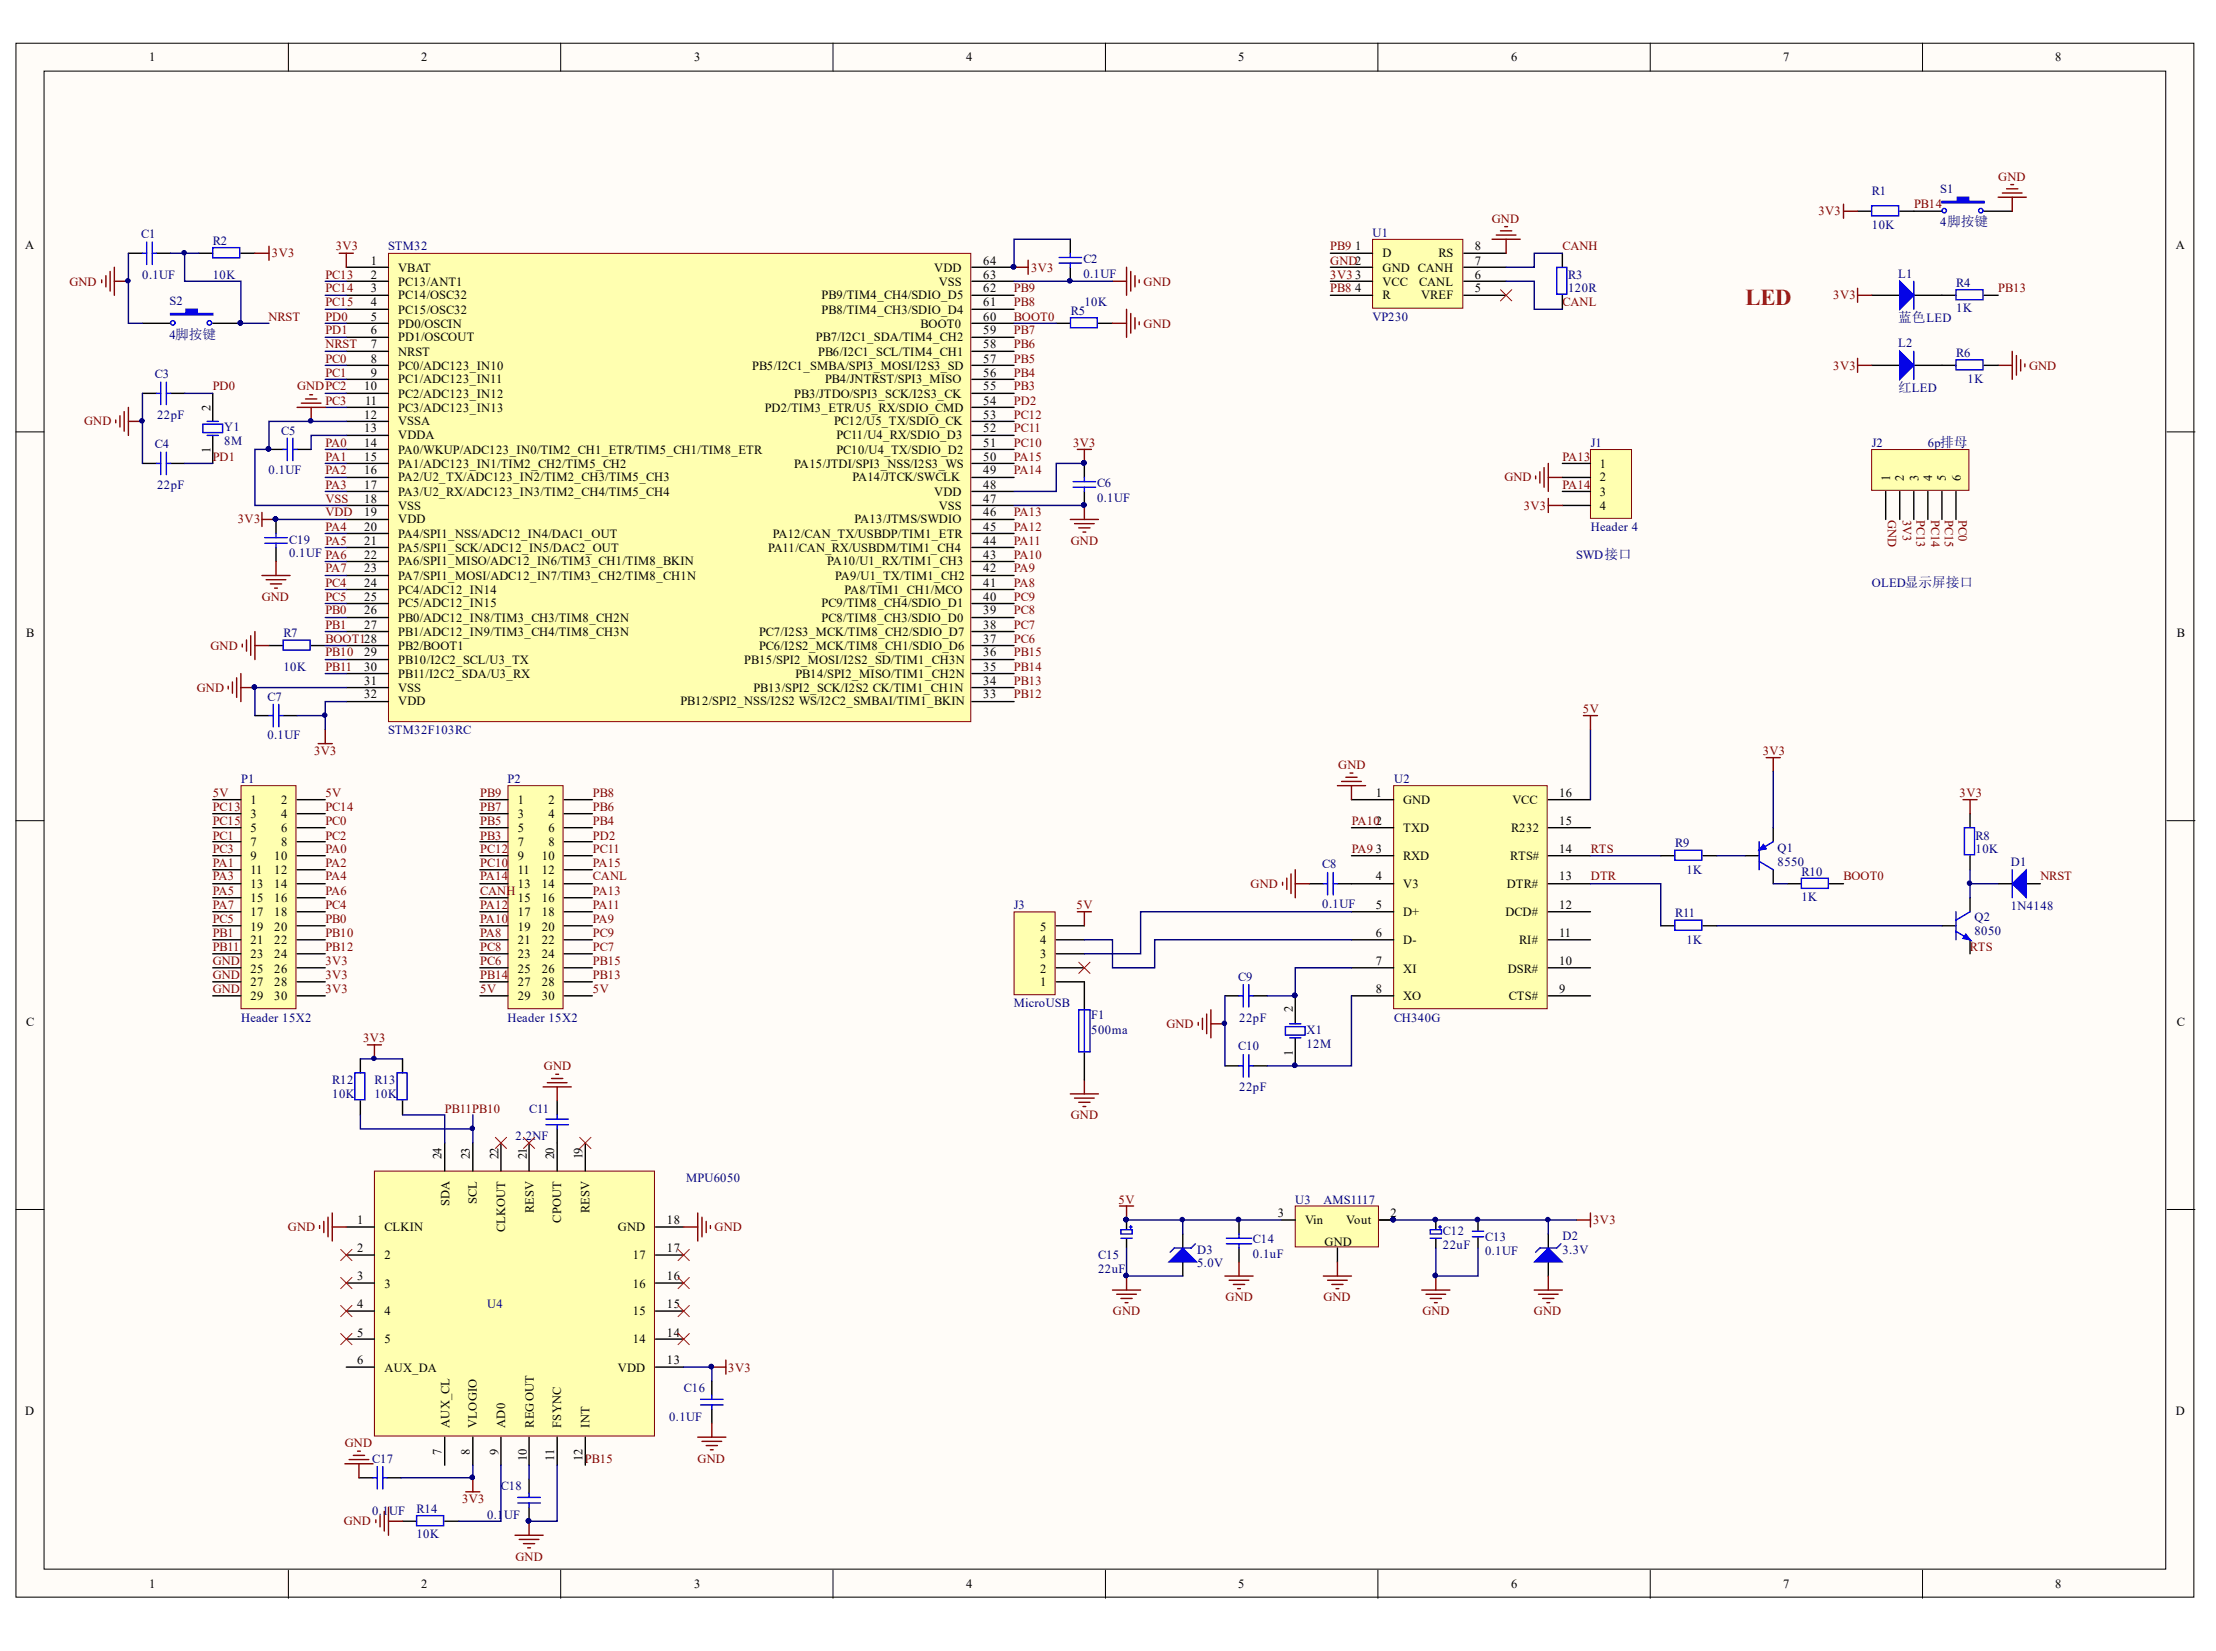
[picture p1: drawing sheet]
<svg xmlns="http://www.w3.org/2000/svg" width="274mm" height="204mm" viewBox="0 0 274 204" stroke-linecap="round" stroke-linejoin="round" font-family="sans-serif">
<defs><g id="words">
<text font-size="2.8" fill="#f00" x="215.7" y="37.7">LED</text>
<g font-size="1.7" fill="#000080">
<text x="234.5" y="39.8">蓝色LED</text>
<text x="234.5" y="48.5">红LED</text>
</g>
<g font-size="1.5">
<text x="18.4" y="7.6">1</text>
<text x="52" y="7.6">2</text>
<text x="85.8" y="7.6">3</text>
<text x="119.4" y="7.6">4</text>
<text x="153" y="7.6">5</text>
<text x="186.7" y="7.6">6</text>
<text x="220.3" y="7.6">7</text>
<text x="253.9" y="7.6">8</text>
<text x="3.1" y="30.8">A</text>
<text x="45.8" y="32.7">1</text>
<text x="45.8" y="34.4">2</text>
<text x="49.2" y="33.6">VBAT</text>
<text x="49.2" y="35.3">PC13/ANT1</text>
<text x="115.4" y="33.6">VDD</text>
<text x="116" y="35.3">VSS</text>
<text x="121.5" y="34.4">63</text>
<text x="121.5" y="32.7">64</text>
<text x="167.4" y="30.9">1</text>
<text x="167.4" y="34.4">3</text>
<text x="170.8" y="31.8">D</text>
<text x="170.8" y="33.6">GND CANH</text>
<text x="170.8" y="35.3">VCC</text>
<text x="175.3" y="35.3">CANL</text>
<text x="177.7" y="31.8">RS</text>
<text x="182.2" y="34.4">6</text>
<text x="182.2" y="32.7">7</text>
<text x="182.2" y="30.9">8</text>
<text x="268.8" y="30.8">A</text>
<text x="45.8" y="36.1">3</text>
<text x="45.8" y="37.8">4</text>
<text x="45.8" y="39.6">5</text>
<text x="45.8" y="41.3">6</text>
<text x="49.2" y="37">PC14/OSC32</text>
<text x="49.2" y="38.8">PC15/OSC32</text>
<text x="49.2" y="40.5">PD0/OSCIN</text>
<text x="101.5" y="38.8">PB8/TIM4_CH3/SDIO_D4</text>
<text x="101.5" y="37">PB9/TIM4_CH4/SDIO_D5</text>
<text x="113.7" y="40.5">BOOT0</text>
<text x="121.5" y="41.3">59</text>
<text x="121.5" y="39.6">60</text>
<text x="121.5" y="37.8">61</text>
<text x="121.5" y="36.1">62</text>
<text x="167.4" y="36.1">4</text>
<text x="170.8" y="37">R</text>
<text x="175.6" y="37">VREF</text>
<text x="182.2" y="36.1">5</text>
<text x="45.8" y="43">7</text>
<text x="45.8" y="44.8">8</text>
<text x="45.8" y="46.5">9</text>
<text x="49.2" y="42.1">PD1/OSCOUT</text>
<text x="49.2" y="44">NRST</text>
<text x="49.2" y="45.7">PC0/ADC123_IN10</text>
<text x="49.2" y="47.3">PC1/ADC123_IN11</text>
<text x="92.9" y="45.7">PB5/I2C1_SMBA/SPI3_MOSI/I2S3_SD</text>
<text x="100.8" y="42.1">PB7/I2C1_SDA/TIM4_CH2</text>
<text x="101.1" y="44">PB6/I2C1_SCL/TIM4_CH1</text>
<text x="101.9" y="47.3">PB4/JNTRST/SPI3_MISO</text>
<text x="121.5" y="46.5">56</text>
<text x="121.5" y="44.8">57</text>
<text x="121.5" y="43">58</text>
<text x="26" y="50.7" transform="rotate(-90 26 50.7)">2</text>
<text x="45" y="48.2">10</text>
<text x="45" y="51.7">12</text>
<text x="45" y="53.4">13</text>
<text x="45.1" y="50">11</text>
<text x="49.2" y="49.2">PC2/ADC123_IN12</text>
<text x="49.2" y="50.9">PC3/ADC123_IN13</text>
<text x="49.2" y="52.5">VSSA</text>
<text x="94.5" y="50.9">PD2/TIM3_ETR/U5_RX/SDIO_CMD</text>
<text x="98.1" y="49.2">PB3/JTDO/SPI3_SCK/I2S3_CK</text>
<text x="103" y="52.5">PC12/U5_TX/SDIO_CK</text>
<text x="121.5" y="53.4">52</text>
<text x="121.5" y="51.7">53</text>
<text x="121.5" y="48.2">55</text>
<text x="121.5" y="50">54</text>
<text x="26" y="55.9" transform="rotate(-90 26 55.9)">1</text>
<text x="45" y="55.2">14</text>
<text x="45" y="56.9">15</text>
<text x="45" y="58.6">16</text>
<text x="49.2" y="54.2">VDDA</text>
<text x="49.2" y="56.1">PA0/WKUP/ADC123_IN0/TIM2_CH1_ETR/TIM5_CH1/TIM8_ETR</text>
<text x="49.2" y="57.7">PA1/ADC123_IN1/TIM2_CH2/TIM5_CH2</text>
<text x="49.2" y="59.4">PA2/U2_TX/ADC123_IN2/TIM2_CH3/TIM5_CH3</text>
<text x="98.1" y="57.7">PA15/JTDI/SPI3_NSS/I2S3_WS</text>
<text x="103.3" y="56.1">PC10/U4_TX/SDIO_D2</text>
<text x="103.3" y="54.2">PC11/U4_RX/SDIO_D3</text>
<text x="105.3" y="59.4">PA14/JTCK/SWCLK</text>
<text x="121.5" y="58.6">49</text>
<text x="121.5" y="56.9">50</text>
<text x="121.5" y="55.2">51</text>
<text x="197.7" y="57.7">1</text>
<text x="197.7" y="59.4">2</text>
<text x="233.5" y="59.4" transform="rotate(-90 233.5 59.4)">1</text>
<text x="235.2" y="59.4" transform="rotate(-90 235.2 59.4)">2</text>
<text x="237" y="59.4" transform="rotate(-90 237 59.4)">3</text>
<text x="238.7" y="59.4" transform="rotate(-90 238.7 59.4)">4</text>
<text x="240.4" y="59.4" transform="rotate(-90 240.4 59.4)">5</text>
<text x="242.2" y="59.4" transform="rotate(-90 242.2 59.4)">6</text>
<text x="45" y="60.4">17</text>
<text x="45" y="62.1">18</text>
<text x="45" y="63.8">19</text>
<text x="45" y="65.6">20</text>
<text x="49.2" y="61.3">PA3/U2_RX/ADC123_IN3/TIM2_CH4/TIM5_CH4</text>
<text x="49.2" y="62.9">VSS</text>
<text x="49.2" y="64.6">VDD</text>
<text x="105.6" y="64.6">PA13/JTMS/SWDIO</text>
<text x="115.4" y="61.3">VDD</text>
<text x="116" y="62.9">VSS</text>
<text x="121.5" y="65.6">45</text>
<text x="121.5" y="63.8">46</text>
<text x="121.5" y="62.1">47</text>
<text x="121.5" y="60.4">48</text>
<text x="197.7" y="61.3">3</text>
<text x="197.7" y="62.9">4</text>
<text x="45" y="67.3">21</text>
<text x="45" y="69">22</text>
<text x="45" y="70.7">23</text>
<text x="49.2" y="66.5">PA4/SPI1_NSS/ADC12_IN4/DAC1_OUT</text>
<text x="49.2" y="68.1">PA5/SPI1_SCK/ADC12_IN5/DAC2_OUT</text>
<text x="49.2" y="69.8">PA6/SPI1_MISO/ADC12_IN6/TIM3_CH1/TIM8_BKIN</text>
<text x="49.2" y="71.7">PA7/SPI1_MOSI/ADC12_IN7/TIM3_CH2/TIM8_CH1N</text>
<text x="94.9" y="68.1">PA11/CAN_RX/USBDM/TIM1_CH4</text>
<text x="95.5" y="66.5">PA12/CAN_TX/USBDP/TIM1_ETR</text>
<text x="102.2" y="69.8">PA10/U1_RX/TIM1_CH3</text>
<text x="103.2" y="71.7">PA9/U1_TX/TIM1_CH2</text>
<text x="121.5" y="70.7">42</text>
<text x="121.5" y="69">43</text>
<text x="121.5" y="67.3">44</text>
<text x="45" y="72.5">24</text>
<text x="45" y="74.2">25</text>
<text x="45" y="75.9">26</text>
<text x="45" y="77.7">27</text>
<text x="49.2" y="73.3">PC4/ADC12_IN14</text>
<text x="49.2" y="75">PC5/ADC12_IN15</text>
<text x="49.2" y="76.9">PB0/ADC12_IN8/TIM3_CH3/TIM8_CH2N</text>
<text x="101.5" y="76.9">PC8/TIM8_CH3/SDIO_D0</text>
<text x="101.5" y="75">PC9/TIM8_CH4/SDIO_D1</text>
<text x="104.3" y="73.3">PA8/TIM1_CH1/MCO</text>
<text x="121.5" y="77.7">38</text>
<text x="121.5" y="75.9">39</text>
<text x="121.5" y="74.2">40</text>
<text x="121.5" y="72.5">41</text>
<text x="3.2" y="78.7">B</text>
<text x="45" y="81.1">29</text>
<text x="45" y="82.9">30</text>
<text x="49.2" y="78.5">PB1/ADC12_IN9/TIM3_CH4/TIM8_CH3N</text>
<text x="49.2" y="80.2">PB2/BOOT1</text>
<text x="49.2" y="82">PB10/I2C2_SCL/U3_TX</text>
<text x="49.2" y="83.7">PB11/I2C2_SDA/U3_RX</text>
<text x="91.9" y="82">PB15/SPI2_MOSI/I2S2_SD/TIM1_CH3N</text>
<text x="93.8" y="80.2">PC6/I2S2_MCK/TIM8_CH1/SDIO_D6</text>
<text x="93.8" y="78.5">PC7/I2S3_MCK/TIM8_CH2/SDIO_D7</text>
<text x="98.3" y="83.7">PB14/SPI2_MISO/TIM1_CH2N</text>
<text x="121.5" y="82.9">35</text>
<text x="121.5" y="81.1">36</text>
<text x="121.5" y="79.4">37</text>
<text x="268.9" y="78.7">B</text>
<text x="45" y="84.6">31</text>
<text x="45" y="86.3">32</text>
<text x="49.2" y="85.4">VSS</text>
<text x="49.2" y="87.1">VDD</text>
<text x="84.1" y="87.1">PB12/SPI2_NSS/I2S2 WS/I2C2_SMBAI/TIM1_BKIN</text>
<text x="93.1" y="85.4">PB13/SPI2_SCK/I2S2 CK/TIM1_CH1N</text>
<text x="121.5" y="86.3">33</text>
<text x="121.5" y="84.6">34</text>
<text x="30.9" y="99.3">1</text>
<text x="30.9" y="101">3</text>
<text x="34.7" y="99.3">2</text>
<text x="34.7" y="101">4</text>
<text x="64" y="99.3">1</text>
<text x="64" y="101">3</text>
<text x="67.8" y="99.3">2</text>
<text x="67.8" y="101">4</text>
<text x="170" y="98.5">1</text>
<text x="173.3" y="99.3">GND</text>
<text x="186.8" y="99.3">VCC</text>
<text x="192.6" y="101.9">15</text>
<text x="192.6" y="98.5">16</text>
<text x="30.9" y="102.7">5</text>
<text x="30.9" y="104.5">7</text>
<text x="30.9" y="106.2">9</text>
<text x="30.9" y="107.9">11</text>
<text x="33.9" y="106.2">10</text>
<text x="33.9" y="107.9">12</text>
<text x="34.7" y="102.7">6</text>
<text x="34.7" y="104.5">8</text>
<text x="64" y="102.7">5</text>
<text x="64" y="104.5">7</text>
<text x="64" y="106.2">9</text>
<text x="64" y="107.9">11</text>
<text x="66.9" y="106.2">10</text>
<text x="66.9" y="107.9">12</text>
<text x="67.8" y="102.7">6</text>
<text x="67.8" y="104.5">8</text>
<text x="170" y="105.4">3</text>
<text x="173.3" y="102.7">TXD</text>
<text x="173.3" y="106.2">RXD</text>
<text x="186.6" y="106.2">RTS#</text>
<text x="186.7" y="102.7">R232</text>
<text x="192.6" y="105.4">14</text>
<text x="30.9" y="109.7">13</text>
<text x="30.9" y="111.4">15</text>
<text x="30.9" y="113.1">17</text>
<text x="33.9" y="109.7">14</text>
<text x="33.9" y="111.4">16</text>
<text x="33.9" y="113.1">18</text>
<text x="64" y="109.7">13</text>
<text x="64" y="111.4">15</text>
<text x="64" y="113.1">17</text>
<text x="66.9" y="109.7">14</text>
<text x="66.9" y="111.4">16</text>
<text x="66.9" y="113.1">18</text>
<text x="170" y="108.7">4</text>
<text x="170" y="112.3">5</text>
<text x="173.3" y="109.7">V3</text>
<text x="173.3" y="113.1">D+</text>
<text x="186" y="113.1">DCD#</text>
<text x="186.1" y="109.7">DTR#</text>
<text x="192.6" y="112.3">12</text>
<text x="192.6" y="108.7">13</text>
<text x="30.9" y="114.9">19</text>
<text x="30.9" y="116.6">21</text>
<text x="30.9" y="118.3">23</text>
<text x="33.9" y="114.9">20</text>
<text x="33.9" y="116.6">22</text>
<text x="33.9" y="118.3">24</text>
<text x="64" y="114.9">19</text>
<text x="64" y="116.6">21</text>
<text x="64" y="118.3">23</text>
<text x="66.9" y="114.9">20</text>
<text x="66.9" y="116.6">22</text>
<text x="66.9" y="118.3">24</text>
<text x="128.5" y="118.3">3</text>
<text x="128.5" y="116.6">4</text>
<text x="128.5" y="114.9">5</text>
<text x="170" y="115.8">6</text>
<text x="170" y="119.1">7</text>
<text x="173.3" y="116.6">D-</text>
<text x="187.7" y="116.6">RI#</text>
<text x="192.6" y="119.1">10</text>
<text x="192.6" y="115.8">11</text>
<text x="30.9" y="120.1">25</text>
<text x="30.9" y="121.8">27</text>
<text x="30.9" y="123.5">29</text>
<text x="33.9" y="120.1">26</text>
<text x="33.9" y="121.8">28</text>
<text x="33.9" y="123.5">30</text>
<text x="64" y="120.1">25</text>
<text x="64" y="121.8">27</text>
<text x="64" y="123.5">29</text>
<text x="66.9" y="120.1">26</text>
<text x="66.9" y="121.8">28</text>
<text x="66.9" y="123.5">30</text>
<text x="128.5" y="121.8">1</text>
<text x="128.5" y="120.1">2</text>
<text x="159.7" y="125" transform="rotate(-90 159.7 125)">2</text>
<text x="170" y="122.7">8</text>
<text x="173.3" y="120.1">XI</text>
<text x="173.3" y="123.5">XO</text>
<text x="186.3" y="120.1">DSR#</text>
<text x="186.4" y="123.5">CTS#</text>
<text x="192.6" y="122.7">9</text>
<text x="3.2" y="126.7">C</text>
<text x="159.7" y="130.4" transform="rotate(-90 159.7 130.4)">1</text>
<text x="268.9" y="126.7">C</text>
<text x="54.5" y="143.2" transform="rotate(-90 54.5 143.2)">24</text>
<text x="58.1" y="143.2" transform="rotate(-90 58.1 143.2)">23</text>
<text x="61.6" y="143.2" transform="rotate(-90 61.6 143.2)">22</text>
<text x="65.1" y="143.2" transform="rotate(-90 65.1 143.2)">21</text>
<text x="68.5" y="143.2" transform="rotate(-90 68.5 143.2)">20</text>
<text x="72" y="143.2" transform="rotate(-90 72 143.2)">19</text>
<text x="55.5" y="148.9" transform="rotate(-90 55.5 148.9)">SDA</text>
<text x="58.9" y="148.6" transform="rotate(-90 58.9 148.6)">SCL</text>
<text x="65.9" y="149.8" transform="rotate(-90 65.9 149.8)">RESV</text>
<text x="72.8" y="149.8" transform="rotate(-90 72.8 149.8)">RESV</text>
<text x="44.1" y="151.2">1</text>
<text x="44.1" y="154.7">2</text>
<text x="47.5" y="152">CLKIN</text>
<text x="47.5" y="155.5">2</text>
<text x="62.4" y="152.2" transform="rotate(-90 62.4 152.2)">CLKOUT</text>
<text x="69.3" y="151" transform="rotate(-90 69.3 151)">CPOUT</text>
<text x="76.3" y="152">GND</text>
<text x="78.2" y="155.5">17</text>
<text x="82.4" y="154.7">17</text>
<text x="82.4" y="151.2">18</text>
<text x="157.9" y="150.3">3</text>
<text x="161.2" y="151.2">Vin</text>
<text x="163.6" y="153.8">GND</text>
<text x="166.3" y="151.2">Vout</text>
<text x="171.8" y="150.3">2</text>
<text x="44.1" y="158.1">3</text>
<text x="44.1" y="161.6">4</text>
<text x="47.5" y="159">3</text>
<text x="78.2" y="159">16</text>
<text x="82.4" y="161.6">15</text>
<text x="82.4" y="158.1">16</text>
<text x="44.1" y="165.1">5</text>
<text x="47.5" y="162.4">4</text>
<text x="47.5" y="165.9">5</text>
<text x="78.2" y="165.9">14</text>
<text x="78.2" y="162.4">15</text>
<text x="82.4" y="165.1">14</text>
<text x="44.1" y="168.5">6</text>
<text x="47.5" y="169.4">AUX_DA</text>
<text x="76.3" y="169.4">VDD</text>
<text x="82.4" y="168.5">13</text>
<text x="3.1" y="174.8">D</text>
<text x="54.5" y="179.7" transform="rotate(-90 54.5 179.7)">7</text>
<text x="55.5" y="176.3" transform="rotate(-90 55.5 176.3)">AUX_CL</text>
<text x="58.1" y="179.7" transform="rotate(-90 58.1 179.7)">8</text>
<text x="58.9" y="176.3" transform="rotate(-90 58.9 176.3)">VLOGIO</text>
<text x="61.6" y="179.7" transform="rotate(-90 61.6 179.7)">9</text>
<text x="62.4" y="176.3" transform="rotate(-90 62.4 176.3)">AD0</text>
<text x="65.9" y="176.3" transform="rotate(-90 65.9 176.3)">REGOUT</text>
<text x="69.3" y="176.3" transform="rotate(-90 69.3 176.3)">FSYNC</text>
<text x="72.8" y="176.3" transform="rotate(-90 72.8 176.3)">INT</text>
<text x="268.8" y="174.8">D</text>
<text x="65.1" y="180.4" transform="rotate(-90 65.1 180.4)">10</text>
<text x="68.5" y="180.4" transform="rotate(-90 68.5 180.4)">11</text>
<text x="72" y="180.4" transform="rotate(-90 72 180.4)">12</text>
<text x="18.4" y="196.1">1</text>
<text x="52" y="196.1">2</text>
<text x="85.8" y="196.1">3</text>
<text x="119.4" y="196.1">4</text>
<text x="153" y="196.1">5</text>
<text x="186.7" y="196.1">6</text>
<text x="220.3" y="196.1">7</text>
<text x="253.9" y="196.1">8</text>
</g>
<g font-size="1.5" fill="#000080">
<text x="239.7" y="23.9">S1</text>
<text x="17.4" y="29.4">C1</text>
<text x="169.5" y="29.2">U1</text>
<text x="231.3" y="28.2">10K</text>
<text x="231.3" y="24">R1</text>
<text x="239.7" y="28">4脚按键</text>
<text x="17.6" y="34.4">0.1UF</text>
<text x="26.3" y="34.4">10K</text>
<text x="26.3" y="30.2">R2</text>
<text x="47.9" y="30.9">STM32</text>
<text x="133.8" y="34.3">0.1UF</text>
<text x="133.8" y="32.5">C2</text>
<text x="193.7" y="34.4">R3</text>
<text x="234.5" y="34.3">L1</text>
<text x="241.7" y="35.4">R4</text>
<text x="20.9" y="37.7">S2</text>
<text x="20.9" y="41.9">4脚按键</text>
<text x="132.3" y="38.9">R5</text>
<text x="134" y="37.8">10K</text>
<text x="169.5" y="39.6">VP230</text>
<text x="193.7" y="36.1">120R</text>
<text x="241.7" y="38.5">1K</text>
<text x="19.1" y="46.6">C3</text>
<text x="234.5" y="42.9">L2</text>
<text x="241.7" y="44.1">R6</text>
<text x="243.1" y="47.3">1K</text>
<text x="19.4" y="51.7">22pF</text>
<text x="27.7" y="53.2">Y1</text>
<text x="34.7" y="53.7">C5</text>
<text x="19.1" y="55.4">C4</text>
<text x="27.7" y="54.9">8M</text>
<text x="33.2" y="58.6">0.1UF</text>
<text x="196.5" y="55.2">J1</text>
<text x="231.3" y="55.2">J2</text>
<text x="238.1" y="55.2">6p排母</text>
<text x="19.4" y="60.4">22pF</text>
<text x="135.5" y="62">0.1UF</text>
<text x="135.5" y="60.1">C6</text>
<text x="196.5" y="65.6">Header 4</text>
<text x="35.7" y="68.8">0.1UF PA6</text>
<text x="35.7" y="67.2">C19</text>
<text x="194.7" y="69">SWD接口</text>
<text x="231.3" y="72.5">OLED显示屏接口</text>
<text x="35" y="82.9">10K</text>
<text x="35" y="78.7">R7</text>
<text x="33" y="86.5">C7</text>
<text x="33" y="91.3">0.1UF</text>
<text x="47.9" y="90.6">STM32F103RC</text>
<text x="29.8" y="96.7">P1</text>
<text x="62.7" y="96.7">P2</text>
<text x="172.2" y="96.7">U2</text>
<text x="163.4" y="107.2">C8</text>
<text x="206.9" y="104.7">R9</text>
<text x="208.3" y="107.9">1K</text>
<text x="219.6" y="105.2">Q1</text>
<text x="219.6" y="106.9">8550</text>
<text x="244" y="105.4">10K</text>
<text x="244" y="103.7">R8</text>
<text x="248.4" y="106.9">D1</text>
<text x="125.3" y="112.3">J3</text>
<text x="163.4" y="112.1">0.1UF</text>
<text x="206.9" y="113.2">R11</text>
<text x="222.5" y="111.3">1K</text>
<text x="222.5" y="108.2">R10</text>
<text x="243.9" y="113.8">Q2</text>
<text x="248.4" y="112.4">1N4148</text>
<text x="208.3" y="116.6">1K</text>
<text x="243.9" y="115.5">8050</text>
<text x="125.3" y="124.3">MicroUSB</text>
<text x="134.8" y="125.9">F1</text>
<text x="153" y="121.1">C9</text>
<text x="29.8" y="126.2">Header 15X2</text>
<text x="62.7" y="126.2">Header 15X2</text>
<text x="134.8" y="127.7">500ma</text>
<text x="153" y="129.7">C10</text>
<text x="153.1" y="126.2">22pF</text>
<text x="161.4" y="127.7">X1</text>
<text x="161.4" y="129.4">12M</text>
<text x="172.2" y="126.2">CH340G</text>
<text x="41" y="135.6">10K</text>
<text x="41" y="133.9">R12</text>
<text x="46.3" y="135.6">10K</text>
<text x="46.3" y="133.9">R13</text>
<text x="65.4" y="137.4">C11</text>
<text x="153.1" y="134.7">22pF</text>
<text x="63.7" y="140.8">2.2NF</text>
<text x="84.8" y="146">MPU6050</text>
<text x="160" y="148.6">U3</text>
<text x="163.5" y="148.6">AMS1117</text>
<text x="135.7" y="155.5">C15</text>
<text x="147.9" y="154.8">D3</text>
<text x="154.8" y="153.6">C14</text>
<text x="154.8" y="155.4">0.1uF</text>
<text x="178.3" y="154.3">22uF</text>
<text x="178.3" y="152.6">C12</text>
<text x="183.5" y="155">0.1UF</text>
<text x="183.5" y="153.3">C13</text>
<text x="193" y="154.8">3.3V</text>
<text x="193" y="153.1">D2</text>
<text x="60.2" y="161.6">U4</text>
<text x="135.7" y="157.2">22uF</text>
<text x="147.9" y="156.5">5.0V</text>
<text x="84.5" y="172">C16</text>
<text x="82.7" y="175.5">0.1UF</text>
<text x="46" y="180.7">C17</text>
<text x="61.9" y="184">C18</text>
<text x="46" y="187.1">0.1</text>
<text x="48.1" y="187.1">UF</text>
<text x="51.5" y="189.9">10K</text>
<text x="51.5" y="186.9">R14</text>
<text x="60.2" y="187.6">0.1</text>
<text x="62.3" y="187.6">UF</text>
</g>
<g font-size="1.5" fill="#800000">
<text x="246.9" y="22.3">GND</text>
<text x="184.3" y="27.5">GND</text>
<text x="224.6" y="26.6">3V3</text>
<text x="236.5" y="25.7">PB14</text>
<text x="8.6" y="35.3">GND</text>
<text x="33.6" y="31.8">3V3</text>
<text x="40.2" y="34.4">PC13</text>
<text x="41.5" y="30.9">3V3</text>
<text x="127.4" y="33.6">3V3</text>
<text x="141.3" y="35.3">GND</text>
<text x="164.3" y="30.9">PB9</text>
<text x="164.3" y="32.7">GND2</text>
<text x="164.3" y="34.4">3V3</text>
<text x="193" y="30.9">CANH</text>
<text x="33.2" y="39.6">NRST</text>
<text x="40.2" y="36.1">PC14</text>
<text x="40.2" y="37.8">PC15</text>
<text x="40.2" y="39.6">PD0</text>
<text x="40.2" y="41.3">PD1</text>
<text x="125.3" y="39.6">BOOT0</text>
<text x="125.3" y="41.3">PB7</text>
<text x="125.3" y="37.8">PB8</text>
<text x="125.3" y="36.1">PB9</text>
<text x="141.3" y="40.5">GND</text>
<text x="164.3" y="36.1">PB8</text>
<text x="193" y="37.8">CANL</text>
<text x="226.5" y="37">3V3</text>
<text x="246.9" y="36.1">PB13</text>
<text x="40.2" y="43">NRST</text>
<text x="40.2" y="44.8">PC0</text>
<text x="40.2" y="46.5">PC1</text>
<text x="125.3" y="46.5">PB4</text>
<text x="125.3" y="44.8">PB5</text>
<text x="125.3" y="43">PB6</text>
<text x="226.5" y="45.7">3V3</text>
<text x="250.7" y="45.7">GND</text>
<text x="10.4" y="52.5">GND</text>
<text x="26.3" y="48.2">PD0</text>
<text x="36.7" y="48.2">GNDPC2</text>
<text x="40.2" y="50">PC3</text>
<text x="125.3" y="50">PD2</text>
<text x="125.3" y="53.4">PC11</text>
<text x="125.3" y="51.7">PC12</text>
<text x="125.3" y="48.2">PB3</text>
<text x="26.3" y="56.9">PD1</text>
<text x="40.2" y="55.2">PA0</text>
<text x="40.2" y="56.9">PA1</text>
<text x="40.2" y="58.6">PA2</text>
<text x="125.3" y="58.6">PA14</text>
<text x="125.3" y="56.9">PA15</text>
<text x="125.3" y="55.2">PC10</text>
<text x="132.6" y="55.2">3V3</text>
<text x="185.8" y="59.4">GND</text>
<text x="193" y="56.9">PA13</text>
<text x="29.4" y="64.6">3V3</text>
<text x="40.2" y="60.4">PA3</text>
<text x="40.2" y="62.1">VSS</text>
<text x="40.2" y="63.8">VDD</text>
<text x="40.2" y="65.6">PA4</text>
<text x="125.3" y="65.6">PA12</text>
<text x="125.3" y="63.8">PA13</text>
<text x="188.2" y="62.9">3V3</text>
<text x="193" y="60.4">PA14</text>
<text x="233.2" y="64.2" transform="rotate(90 233.2 64.2)">GND</text>
<text x="235.1" y="64.2" transform="rotate(90 235.1 64.2)">3V3</text>
<text x="236.7" y="64.2" transform="rotate(90 236.7 64.2)">PC13</text>
<text x="238.6" y="64.2" transform="rotate(90 238.6 64.2)">PC14</text>
<text x="240.3" y="64.2" transform="rotate(90 240.3 64.2)">PC15</text>
<text x="241.9" y="64.2" transform="rotate(90 241.9 64.2)">PC0</text>
<text x="40.2" y="67.3">PA5</text>
<text x="40.2" y="70.7">PA7</text>
<text x="125.3" y="70.7">PA9</text>
<text x="125.3" y="69">PA10</text>
<text x="125.3" y="67.3">PA11</text>
<text x="132.3" y="67.3">GND</text>
<text x="32.3" y="74.2">GND</text>
<text x="40.2" y="72.5">PC4</text>
<text x="40.2" y="74.2">PC5</text>
<text x="40.2" y="75.9">PB0</text>
<text x="40.2" y="77.7">PB1</text>
<text x="125.3" y="77.7">PC7</text>
<text x="125.3" y="75.9">PC8</text>
<text x="125.3" y="74.2">PC9</text>
<text x="125.3" y="72.5">PA8</text>
<text x="26" y="80.2">GND</text>
<text x="40.2" y="79.4">BOOT128</text>
<text x="40.2" y="81.1">PB10</text>
<text x="40.2" y="82.9">PB11</text>
<text x="125.3" y="82.9">PB14</text>
<text x="125.3" y="81.1">PB15</text>
<text x="125.3" y="79.4">PC6</text>
<text x="24.3" y="85.4">GND</text>
<text x="125.3" y="86.3">PB12</text>
<text x="125.3" y="84.6">PB13</text>
<text x="195.5" y="88.1">5V</text>
<text x="38.8" y="93.3">3V3</text>
<text x="165.3" y="95">GND</text>
<text x="217.8" y="93.3">3V3</text>
<text x="26.3" y="98.5">5V</text>
<text x="26.3" y="100.2">PC13</text>
<text x="26.3" y="101.9">PC15</text>
<text x="40.2" y="98.5">5V</text>
<text x="40.2" y="101.9">PC0</text>
<text x="40.2" y="100.2">PC14</text>
<text x="59.3" y="101.9">PB5</text>
<text x="59.3" y="100.2">PB7</text>
<text x="59.3" y="98.5">PB9</text>
<text x="73.2" y="101.9">PB4</text>
<text x="73.2" y="100.2">PB6</text>
<text x="73.2" y="98.5">PB8</text>
<text x="167" y="101.9">PA102</text>
<text x="242.1" y="98.5">3V3</text>
<text x="26.3" y="107.1">PA1</text>
<text x="26.3" y="103.7">PC1</text>
<text x="26.3" y="105.4">PC3</text>
<text x="40.2" y="105.4">PA0</text>
<text x="40.2" y="107.1">PA2</text>
<text x="40.2" y="103.7">PC2</text>
<text x="59.3" y="107.1">PC10</text>
<text x="59.3" y="105.4">PC12</text>
<text x="59.3" y="103.7">PB3</text>
<text x="73.2" y="105.4">PC11</text>
<text x="73.2" y="107.1">PA15</text>
<text x="73.2" y="103.7">PD2</text>
<text x="167" y="105.4">PA9</text>
<text x="196.5" y="105.4">RTS</text>
<text x="26.3" y="108.7">PA3</text>
<text x="26.3" y="110.6">PA5</text>
<text x="26.3" y="112.3">PA7</text>
<text x="26.3" y="113.9">PC5</text>
<text x="40.2" y="108.7">PA4</text>
<text x="40.2" y="110.6">PA6</text>
<text x="40.2" y="112.3">PC4</text>
<text x="40.2" y="113.9">PB0</text>
<text x="59.3" y="113.9">PA10</text>
<text x="59.3" y="112.3">PA12</text>
<text x="59.3" y="108.7">PA14</text>
<text x="59.3" y="110.6">CANH</text>
<text x="73.2" y="113.9">PA9</text>
<text x="73.2" y="112.3">PA11</text>
<text x="73.2" y="110.6">PA13</text>
<text x="73.2" y="108.7">CANL</text>
<text x="133" y="112.3">5V</text>
<text x="154.5" y="109.7">GND</text>
<text x="196.5" y="108.7">DTR</text>
<text x="227.7" y="108.7">BOOT0</text>
<text x="252.1" y="108.7">NRST</text>
<text x="26.3" y="119.1">GND</text>
<text x="26.3" y="115.8">PB1</text>
<text x="26.3" y="117.5">PB11</text>
<text x="40.2" y="119.1">3V3</text>
<text x="40.2" y="115.8">PB10</text>
<text x="40.2" y="117.5">PB12</text>
<text x="59.3" y="119.1">PC6</text>
<text x="59.3" y="117.5">PC8</text>
<text x="59.3" y="115.8">PA8</text>
<text x="73.2" y="117.5">PC7</text>
<text x="73.2" y="115.8">PC9</text>
<text x="73.2" y="119.1">PB15</text>
<text x="243.3" y="117.5">RTS</text>
<text x="26.3" y="121">GND</text>
<text x="26.3" y="122.7">GND</text>
<text x="40.2" y="121">3V3</text>
<text x="40.2" y="122.7">3V3</text>
<text x="59.3" y="122.7">5V</text>
<text x="59.3" y="121">PB14</text>
<text x="73.2" y="122.7">5V</text>
<text x="73.2" y="121">PB13</text>
<text x="44.8" y="128.7">3V3</text>
<text x="144.1" y="127">GND</text>
<text x="55" y="137.4">PB11PB10</text>
<text x="67.2" y="132.2">GND</text>
<text x="132.3" y="138.2">GND</text>
<text x="138.2" y="148.6">5V</text>
<text x="35.6" y="152">GND</text>
<text x="88.3" y="152">GND</text>
<text x="196.8" y="151.2">3V3</text>
<text x="151.4" y="160.7">GND</text>
<text x="163.5" y="160.7">GND</text>
<text x="137.5" y="162.4">GND</text>
<text x="175.7" y="162.4">GND</text>
<text x="189.5" y="162.4">GND</text>
<text x="90" y="169.4">3V3</text>
<text x="42.6" y="178.7">GND</text>
<text x="57.1" y="185.6">3V3</text>
<text x="72.3" y="180.7">PB15</text>
<text x="86.2" y="180.7">GND</text>
<text x="42.5" y="188.4">GND</text>
<text x="63.7" y="192.8">GND</text>
</g>
</g></defs>
<g fill="#fffcf8" stroke="#000" stroke-width=".12">
<path d="M2 5.3h269v192h-269z"/>
<path d="M5.4 8.8h262.1v185h-262.1z"/>
</g>
<g fill="none" stroke="#000" stroke-width=".12">
<path d="M35.6 5.3v3.5M69.3 5.3v3.5M102.9 5.3v3.5M136.6 5.3v3.5M170.2 5.3v3.5M203.9 5.3v3.5M237.5 5.3v3.5M2 53.3h3.4M267.7 53.3h3.5M2 101.4h3.4M267.7 101.4h3.5M2 149.4h3.4"/>
<path d="M267.7 149.4h3.5M35.6 193.9v3.5M69.3 193.9v3.5M102.9 193.9v3.5M136.6 193.9v3.5M170.2 193.9v3.5M203.9 193.9v3.5M237.5 193.9v3.5"/>
</g>
<path d="M48 31.3h71.9v57.8h-71.9z" fill="#ffffb0" stroke="#800000" stroke-width=".12"/>
<g fill="none" stroke="#000" stroke-width=".17">
<path d="M42.8 33h5.2M42.8 34.7h5.2M42.8 36.5h5.2M42.8 38.2h5.2M42.8 39.9h5.2M120.1 33h5.2M120.1 34.7h5.2M120.1 36.5h5.2M120.1 38.2h5.2M120.1 39.9h5.2M42.8 41.7h5.2M42.8 43.4h5.2"/>
<path d="M42.8 45.1h5.2M42.8 46.9h5.2M42.8 48.6h5.2M42.8 50.3h5.2M42.8 52h5.2M42.8 53.8h5.2M42.8 55.5h5.2M42.8 57.2h5.2M42.8 59h5.2M120.1 41.7h5.2M120.1 43.4h5.2M120.1 45.1h5.2"/>
<path d="M120.1 46.9h5.2M120.1 48.6h5.2M120.1 50.3h5.2M120.1 52h5.2M120.1 53.8h5.2M120.1 55.5h5.2M120.1 57.2h5.2M120.1 59h5.2M42.8 60.7h5.2M42.8 62.4h5.2M42.8 64.2h5.2M42.8 65.9h5.2"/>
<path d="M42.8 67.6h5.2M42.8 69.3h5.2M42.8 71.1h5.2M42.8 72.8h5.2M42.8 74.5h5.2M42.8 76.3h5.2M42.8 78h5.2M42.8 79.7h5.2M120.1 60.7h5.2M120.1 62.4h5.2M120.1 64.2h5.2M120.1 65.9h5.2"/>
<path d="M120.1 67.6h5.2M120.1 69.3h5.2M120.1 71.1h5.2M120.1 72.8h5.2M120.1 74.5h5.2M120.1 76.3h5.2M120.1 78h5.2M120.1 79.7h5.2M42.8 81.5h5.2M42.8 83.2h5.2M42.8 84.9h5.2M42.8 86.7h5.2"/>
<path d="M120.1 81.5h5.2M120.1 83.2h5.2M120.1 84.9h5.2M120.1 86.7h5.2M177.4 150.7v1.1M177.4 153v1.1M182.6 150.7v1.3M182.6 152.8v1.3"/>
</g>
<g fill="#000080" stroke="#000080" stroke-width=".12">
<circle cx="125.2" cy="32.9" r=".27"/>
<circle cx="177.3" cy="150.6" r=".28"/>
<circle cx="182.5" cy="150.6" r=".28"/>
<circle cx="177.3" cy="157.5" r=".28"/>
</g>
<path d="M176.7 151.9h1.4v.5h-1.4zM176.7 152.9h1.4M177.7 151.5h.4M177.9 151.4v.3M181.9 152.8h1.4M181.9 152.1h1.4" fill="none" stroke="#00f" stroke-width=".17"/>
<path d="M175.6 159.3h3.5M176.2 159.8h2.4M177.4 157.6v1.7M194.7 150.7h1.8M196.5 149.8v1.7M176.7 160.4h1.4M177.2 160.9h.3" fill="none" stroke="#800000" stroke-width=".17"/>
<path d="M160 148.9h10.3v5.1h-10.3z" fill="#ffffb0" stroke="#800000" stroke-width=".12"/>
<path d="M153.1 150.7v1.7M153.1 154.1v1.8M158.3 150.7h1.7M165.2 154.1v1.8M170.4 150.7h1.8" fill="none" stroke="#000" stroke-width=".17"/>
<g fill="#000080" stroke="#000080" stroke-width=".12">
<circle cx="172.1" cy="150.6" r=".28"/>
<circle cx="177.3" cy="157.5" r=".28"/>
<circle cx="153" cy="150.6" r=".28"/>
<circle cx="139.1" cy="157.5" r=".28"/>
<circle cx="139.1" cy="150.6" r=".28"/>
</g>
<g fill="none" stroke="#800000" stroke-width=".17">
<path d="M137.4 159.3h3.5M138 159.8h2.4M138.3 148.9h1.7M139.2 148.9v1.8M139.2 157.6v1.7M151.3 157.6h3.5M151.8 158.1h2.5M152.4 158.6h1.4M152.9 159.2h.3M153.1 155.9v1.7M163.5 157.6h3.5M164 158.1h2.4"/>
<path d="M164.5 158.6h1.4M165 159.2h.4M165.2 155.9v1.7M138.5 160.4h1.4M139 160.9h.3"/>
</g>
<path d="M177.4 154.1v3.5h5.2v-3.5" fill="none" stroke="#000080" stroke-width=".17"/>
<path d="M151.5 153.6h3.1M151.5 152.9h3.1M153.1 152.4v.5M153.1 153.6v.5" fill="none" stroke="#00f" stroke-width=".17"/>
<path d="M172.2 97h18.9v27.6h-18.9z" fill="#ffffb0" stroke="#800000" stroke-width=".12"/>
<g fill="none" stroke="#000" stroke-width=".17">
<path d="M167 98.8h5.2M191.3 98.8h5.2M161.7 109.1h1.8M165.2 109.1h7M167 102.2h5.2M167 105.7h5.2M167 112.6h5.2M167 116.1h5.2M167 119.5h5.2M191.3 102.2h5.2M191.3 105.7h5.2M191.3 109.1h5.2"/>
<path d="M191.3 112.6h5.2M191.3 116.1h5.2M191.3 119.5h5.2M151.3 123h1.8M151.3 131.6h1.8M154.8 123h1.7M154.8 131.6h1.7M160 123v3.4M160 128.2v3.4M167 123h5.2M191.3 123h5.2"/>
</g>
<g fill="none" stroke="#800000" stroke-width=".17">
<path d="M165.2 97h3.5M165.7 96.5h2.5M166.3 96h1.4M166.8 95.5h.3M167 97v1.8M158.4 109v.3M159 108.5v1.3M159.5 107.9v2.5M160 107.4v3.5M160 109.1h1.7M148 126.3v.3M148.5 125.8v1.3"/>
<path d="M149.1 125.2v2.5M149.6 124.7v3.5M149.6 126.4h1.7"/>
</g>
<path d="M196.5 90.1v8.7M167 119.5h-7v3.5h-3.5M151.3 123v8.6M167 123v8.6h-10.5" fill="none" stroke="#000080" stroke-width=".17"/>
<g fill="none" stroke="#00f" stroke-width=".17">
<path d="M163.5 109.1h.5M164 107.8v2.7M164.7 107.8v2.7M164.7 109.1h.5M153.1 123h.5M153.1 131.6h.5M153.6 121.6v2.8M153.6 130.3v2.7M154.3 121.6v2.8M154.3 130.3v2.7M154.3 123h.5M154.3 131.6h.5"/>
<path d="M158.8 126.8h2.4v1h-2.4zM159.3 126.4h1.4M159.3 128.2h1.4"/>
</g>
<g fill="#000080" stroke="#000080" stroke-width=".12">
<circle cx="159.9" cy="131.6" r=".28"/>
<circle cx="159.9" cy="122.9" r=".28"/>
<circle cx="151.3" cy="126.4" r=".28"/>
</g>
<path d="M125.3 112.6h5v10.3h-5z" fill="#ffffb0" stroke="#800000" stroke-width=".12"/>
<g fill="none" stroke="#000" stroke-width=".17">
<path d="M130.5 39.9h1.7M135.7 39.9h1.7M130.5 119.5h3.5M130.5 117.8h3.5M130.5 116.1h3.5M130.5 114.3h3.5M205.2 114.3h1.7M205.2 105.7h1.7M210.4 114.3h1.7M210.4 105.7h1.7M215.6 105.7h1.7M219.1 102.2v1.8"/>
<path d="M219.1 107.4v1.7M220.8 109.1h1.7M226 109.1h1.7M239.9 114.3h1.7M243.4 100.5v1.7M243.4 105.7v1.7M243.4 110.9v1.7M243.4 116.1v1.7M246.8 109.1h1.8M250.3 109.1h1.8M130.5 121.3h3.5v3.4M134 129.9v3.5"/>
<path d="M139.2 150.7v1.1M139.2 153v1.1M146.1 152.4v1.7M146.1 155.9v1.7M191.3 152.4v1.7M191.3 155.9v1.7"/>
</g>
<g fill="none" stroke="#800000" stroke-width=".17">
<path d="M189.7 58.8v.3M190.2 58.3v1.4M190.7 57.8v2.4M191.3 57.2v3.5M191.3 59h1.7M195.6 88.4h1.7M196.5 88.4v1.7M218.2 93.6h1.7M219.1 93.6v1.7M242.5 98.8h1.7M243.4 98.8v1.7M133.1 112.6h1.7"/>
<path d="M134 112.6v1.7M132.2 135.1h3.5M132.7 135.6h2.5M133.3 136.1h1.4M133.8 136.7h.3M134 133.4v1.7M189.5 159.3h3.5M190.1 159.8h2.4M191.3 157.6v1.7M190.6 160.4h1.4M191.1 160.9h.3"/>
</g>
<g fill="none" stroke="#000080" stroke-width=".17">
<path d="M219.1 95.3v6.9M134 116.1h3.4v3.4h5.2v-3.4h24.4M167 112.6h-26.1v5.2h-6.9M196.5 109.1h8.7v5.2M196.5 105.7h8.7M212.1 105.7h3.5M212.1 114.3h27.8M219.1 109.1h1.7M243.4 109.1h3.4M243.4 107.4v3.5M139.2 154.1v3.5h6.9M139.2 150.7h19.1"/>
<path d="M146.1 150.7v1.7M172.2 150.7h22.5M191.3 150.7v1.7"/>
</g>
<path d="M133.3 118.8l1.4 1.4M134.7 118.8l-1.4 1.4" fill="none" stroke="#f00" stroke-width=".12"/>
<g fill="none" stroke="#00f" stroke-width=".17">
<path d="M132.2 39.2h3.4v1.3h-3.4zM206.9 105h3.3v1.2h-3.3zM206.9 113.6h3.3v1.3h-3.3zM217.3 104v3.4M217.3 106.4l1.8 1M217.8 104.3l.4 .5-.9 .2zM219.1 104l-1.8 1 .5-.5 .2 .3h-.3M222.5 108.5h3.4v1.2h-3.4zM241.6 115l1.8 1.1-.6-.7-.3 .5 .9 .2-.6-.6-.1 .4h.3M241.6 112.6v3.5M242.7 102.2h1.2v3.4h-1.2zM243.4 112.6l-1.8 1"/>
<path d="M248.6 107.4v3.5M133.3 124.7h1.4v5.2h-1.4zM134 124.7v5.2M138.5 151.9h1.4v.5h-1.4zM138.5 152.9h1.4M139.5 151.5h.4M139.7 151.4v.3M145.1 154.1h2.1M190.2 154.1h2.1"/>
</g>
<g fill="#000080" stroke="#000080" stroke-width=".12">
<circle cx="139.1" cy="150.6" r=".28"/>
<circle cx="139.1" cy="157.5" r=".28"/>
<circle cx="146" cy="150.6" r=".28"/>
<circle cx="172.1" cy="150.6" r=".28"/>
<circle cx="191.2" cy="150.6" r=".27"/>
<circle cx="243.3" cy="109.1" r=".28"/>
</g>
<g fill="#00f" stroke="#00f" stroke-width=".12">
<path d="M144.4 155.9l1.7-1.8 1.8 1.8z"/>
<path d="M189.5 155.9l1.8-1.8 1.7 1.8z"/>
<path d="M248.6 109.1l1.7-1.7v3.5z"/>
</g>
<path d="M145.1 154.1l-.5 .6M147.7 153.6l-.5 .5M190.2 154.1l-.5 .6M192.8 153.6l-.5 .5" fill="none" stroke="#0000bf" stroke-width=".17"/>
<path d="M196.5 55.5h5.1v8.5h-5.1z" fill="#ffffb0" stroke="#800000" stroke-width=".12"/>
<path d="M193 57.2h3.5M193 59h3.5M193 60.7h3.5M193 62.4h3.5" fill="none" stroke="#000" stroke-width=".17"/>
<path d="M231.2 55.5h12v5.1h-12z" fill="#ffffb0" stroke="#800000" stroke-width=".12"/>
<g fill="none" stroke="#000" stroke-width=".17">
<path d="M15.9 31.3h1.7M17.6 39.9h3.5M19.3 31.3h1.8M24.5 31.3h1.8M26.3 39.9h3.5M29.8 31.3h1.7M132.2 29.5v1.8M132.2 33v1.7M229.5 26.1h1.7M231.2 36.5h3.5M234.7 26.1h5.2M236.4 36.5h5.2"/>
<path d="M245.1 36.5h1.7M245.1 26.1h3.5M17.6 48.6h1.7M17.6 57.2h1.7M21.1 48.6h1.7M21.1 57.2h1.7M26.3 48.6v3.4M26.3 53.8v3.4M33.2 55.5h1.8M36.7 55.5h1.7M134 57.2v1.8M231.2 45.1h3.5"/>
<path d="M236.4 45.1h5.2M245.1 45.1h1.7M33.2 79.7h1.8M38.4 79.7h1.8M134 60.7v1.7M233 60.7v3.5M234.7 60.7v3.5M236.4 60.7v3.5M238.2 60.7v3.5M239.9 60.7v3.5M241.6 60.7v3.5M31.5 88.4h1.7"/>
<path d="M35 88.4h1.7"/>
</g>
<g fill="none" stroke="#800000" stroke-width=".17">
<path d="M12.6 34.6v.3M13.1 34v1.4M13.6 33.5v2.5M14.1 33v3.5M14.1 34.7h1.8M31.5 31.3h1.7M33.2 30.4v1.7M41.9 31.3h1.7M42.8 31.3v1.7M125.3 33h1.7M127 32.1v1.8M137.4 34.7h1.8"/>
<path d="M137.4 39.9h1.8M139.2 33v3.5M139.2 38.2v3.5M139.7 33.5v2.5M139.7 38.7v2.4M140.2 34v1.4M140.2 39.2v1.4M140.7 34.6v.3M140.7 39.8v.3M227.7 25.2v1.8M227.7 26.1h1.8M229.5 35.6v1.7"/>
<path d="M229.5 36.5h1.7M246.8 24.4h3.5M247.4 23.8h2.4M247.9 23.3h1.4M248.4 22.8h.4M248.6 24.4v1.7M14.3 51.9v.3M14.8 51.4v1.3M15.3 50.8v2.5M15.9 50.3v3.5M15.9 52h1.7M36.7 50.3h3.5"/>
<path d="M37.2 49.8h2.5M37.7 49.3h1.4M38.3 48.8h.3M38.4 50.3v1.7M133.1 55.5h1.7M134 55.5v1.7M229.5 44.3v1.7M229.5 45.1h1.7M246.8 45.1h1.8M248.6 43.4v3.5M249.1 43.9v2.4M249.6 44.4v1.4"/>
<path d="M250.1 44.9v.4M29.9 79.6v.3M30.5 79v1.4M31 78.5v2.4M31.5 78v3.5M31.5 79.7h1.7M32.4 63.3v1.7M32.4 64.2h1.7M132.2 64.2h3.5M132.7 64.7h2.5M133.3 65.2h1.4M133.8 65.7h.3"/>
<path d="M134 62.4v1.8M191.3 61.6v1.7M191.3 62.4h1.7M28.2 84.7v.4M28.7 84.2v1.4M29.2 83.7v2.4M29.8 83.2v3.5M29.8 84.9h1.7M39.3 91.8h1.7M40.2 90.1v1.7"/>
</g>
<g fill="#00f" stroke="#00f" stroke-width=".17">
<path d="M234.7 34.7l1.7 1.8-1.7 1.7z"/>
<path d="M234.7 43.4l1.7 1.7-1.7 1.8z"/>
<path d="M239.9 24.9h1.9v-.5h1.4v.5h1.9v.1h-5.2z" fill-rule="evenodd"/>
<path d="M21.1 38.7h1.9v-.5h1.4v.5h1.9v.2h-5.2z" fill-rule="evenodd"/>
</g>
<g fill="none" stroke="#00f" stroke-width=".17">
<path d="M17.6 31.3h.5M18.1 29.9v2.8M18.8 29.9v2.8M18.8 31.3h.5M26.3 30.6h3.3v1.2h-3.3zM130.8 32.5h2.8M130.8 31.8h2.8M132.2 31.3v.5M132.2 32.5v.5M231.2 25.4h3.3v1.3h-3.3zM236.4 34.7v3.5M241.6 35.8h3.4v1.2h-3.4z"/>
<path d="M19.3 48.6h.6M19.3 57.2h.6M19.9 47.2v2.8M19.9 55.8v2.8M20.6 47.2v2.8M20.6 55.8v2.8M20.6 48.6h.5M20.6 57.2h.5M25.1 52.4h2.4v1h-2.4zM25.6 52h1.4M25.6 53.8h1.4M35 55.5h.5"/>
<path d="M35.5 54.1v2.8M36.2 54.1v2.8M36.2 55.5h.5M132.6 59.5h2.7M134 59v.5M236.4 43.4v3.5M241.6 44.4h3.4v1.3h-3.4zM35 79.1h3.3v1.2h-3.3zM132.6 60.2h2.7M134 60.2v.5M33.2 88.4h.5M33.7 87v2.8"/>
<path d="M34.4 87v2.8M34.4 88.4h.6"/>
<circle cx="21.4" cy="39.9" r=".28"/>
<circle cx="25.9" cy="39.9" r=".28"/>
<circle cx="240.2" cy="26" r=".27"/>
<circle cx="244.7" cy="26" r=".27"/>
</g>
<g fill="none" stroke="#000080" stroke-width=".17">
<path d="M15.9 31.3v8.6h1.7M21.1 31.3h3.4M22.8 31.3v3.4h7v5.2h3.4M40.2 39.9h2.6M40.2 34.7h2.6M40.2 36.5h2.6M40.2 38.2h2.6M125.3 39.9h5.2M125.3 34.7h12.1M132.2 29.5h-6.9v3.5M17.6 48.6v8.6M22.8 48.6h3.5"/>
<path d="M22.8 57.2h3.5M40.2 41.7h2.6M40.2 43.4h2.6M40.2 45.1h2.6M40.2 46.9h2.6M40.2 48.6h2.6M40.2 50.3h2.6M40.2 55.5h2.6M40.2 57.2h2.6M40.2 59h2.6M42.8 53.8h-4.4v1.7M134 57.2h-3.5v3.5h-5.2"/>
<path d="M40.2 79.7h2.6M40.2 60.7h2.6M40.2 65.9h2.6M40.2 67.6h2.6M40.2 69.3h2.6M40.2 71.1h2.6M40.2 72.8h2.6M40.2 74.5h2.6M40.2 76.3h2.6M40.2 78h2.6M125.3 62.4h8.7M36.7 88.4h3.5"/>
<path d="M40.2 81.5h2.6M40.2 83.2h2.6M42.8 86.7h-2.6v3.4M42.8 84.9h-11.3v3.5"/>
</g>
<g fill="#000080" stroke="#000080" stroke-width=".12">
<circle cx="17.5" cy="52" r=".28"/>
<circle cx="29.7" cy="39.9" r=".28"/>
<circle cx="22.7" cy="31.2" r=".28"/>
<circle cx="15.8" cy="34.7" r=".27"/>
<circle cx="34" cy="64.1" r=".27"/>
<circle cx="133.9" cy="57.2" r=".28"/>
<circle cx="125.2" cy="32.9" r=".27"/>
<circle cx="38.4" cy="52" r=".28"/>
<circle cx="31.4" cy="84.9" r=".28"/>
<circle cx="133.9" cy="62.4" r=".27"/>
<circle cx="132.2" cy="34.7" r=".27"/>
<circle cx="40.1" cy="88.3" r=".27"/>
<circle cx="33.2" cy="55.4" r=".28"/>
</g>
<path d="M29.8 97h6.8v27.6h-6.8z" fill="#ffffb0" stroke="#800000" stroke-width=".12"/>
<g fill="none" stroke="#000" stroke-width=".17">
<path d="M26.3 98.8h3.5M36.7 98.8h3.5M26.3 100.5h3.5M26.3 102.2h3.5M26.3 104h3.5M26.3 105.7h3.5M26.3 107.4h3.5M26.3 109.1h3.5M26.3 110.9h3.5M26.3 112.6h3.5M26.3 114.3h3.5M26.3 116.1h3.5"/>
<path d="M26.3 117.8h3.5M26.3 119.5h3.5M36.7 100.5h3.5M36.7 102.2h3.5M36.7 104h3.5M36.7 105.7h3.5M36.7 107.4h3.5M36.7 109.1h3.5M36.7 110.9h3.5M36.7 112.6h3.5M36.7 114.3h3.5M36.7 116.1h3.5"/>
<path d="M36.7 117.8h3.5M36.7 119.5h3.5M26.3 121.3h3.5M26.3 123h3.5M36.7 121.3h3.5M36.7 123h3.5"/>
</g>
<path d="M62.8 97h6.8v27.6h-6.8z" fill="#ffffb0" stroke="#800000" stroke-width=".12"/>
<g fill="none" stroke="#000" stroke-width=".17">
<path d="M59.3 98.8h3.5M69.7 98.8h3.5M59.3 100.5h3.5M59.3 102.2h3.5M59.3 104h3.5M59.3 105.7h3.5M59.3 107.4h3.5M59.3 109.1h3.5M59.3 110.9h3.5M59.3 112.6h3.5M59.3 114.3h3.5M59.3 116.1h3.5"/>
<path d="M59.3 117.8h3.5M59.3 119.5h3.5M69.7 100.5h3.5M69.7 102.2h3.5M69.7 104h3.5M69.7 105.7h3.5M69.7 107.4h3.5M69.7 109.1h3.5M69.7 110.9h3.5M69.7 112.6h3.5M69.7 114.3h3.5M69.7 116.1h3.5"/>
<path d="M69.7 117.8h3.5M69.7 119.5h3.5M59.3 121.3h3.5M59.3 123h3.5M69.7 121.3h3.5M69.7 123h3.5"/>
</g>
<path d="M169.6 29.6h11.1v8.5h-11.1z" fill="#ffffb0" stroke="#800000" stroke-width=".12"/>
<path d="M164.4 31.3h5.2M164.4 33h5.2M164.4 34.7h5.2M164.4 36.5h5.2M180.8 31.3h5.3M180.8 33h5.3M180.8 34.7h5.3M180.8 36.5h5.3M193 31.3v1.7M193 36.5v1.7" fill="none" stroke="#000" stroke-width=".17"/>
<path d="M192.3 33h1.3v3.3h-1.3z" fill="none" stroke="#00f" stroke-width=".17"/>
<path d="M186.1 34.7h3.4v3.5h3.5M193 31.3h-3.5v1.7h-3.4" fill="none" stroke="#000080" stroke-width=".17"/>
<path d="M185.4 35.8l1.4 1.4M186.8 35.8l-1.4 1.4" fill="none" stroke="#f00" stroke-width=".12"/>
<path d="M184.3 29.5h3.5M184.8 29h2.5M185.4 28.5h1.4M185.9 28h.3M186.1 29.5v1.8" fill="none" stroke="#800000" stroke-width=".17"/>
<path d="M46.3 144.6h34.5v32.8h-34.5z" fill="#ffffb0" stroke="#800000" stroke-width=".12"/>
<g fill="none" stroke="#000" stroke-width=".17">
<path d="M34.1 64.2v1.7M34.1 67.6v1.7M44.5 130.8v1.7M44.5 136v1.7M49.7 130.8v1.7M49.7 136v1.7M68.8 136v1.7M68.8 139.4v5.2M42.8 151.5h3.5M42.8 155h3.5M42.8 158.5h3.5M54.9 141.2v3.4"/>
<path d="M58.4 141.2v3.4M61.9 141.2v3.4M65.4 141.2v3.4M72.3 141.2v3.4M81 151.5h3.5M81 155h3.5M81 158.5h3.5M42.8 161.9h3.5M42.8 165.4h3.5M42.8 168.8h3.5M54.9 177.5v3.5M58.4 177.5v3.5"/>
<path d="M61.9 177.5v3.5M65.4 177.5v3.5M68.8 177.5v3.5M72.3 177.5v3.5M81 161.9h3.5M81 165.4h3.5M81 168.8h3.5M87.9 170.6v1.7M87.9 174v1.8M44.3 182.5h1.8M47.8 182.5h1.8M49.7 187.9h1.8"/>
<path d="M54.9 187.9h1.8M65.4 182.7v1.7M65.4 186.1v1.8"/>
</g>
<g fill="none" stroke="#f00" stroke-width=".12">
<path d="M42.1 154.3l1.4 1.4M42.1 157.8l1.4 1.4M43.5 154.3l-1.4 1.4M43.5 157.8l-1.4 1.4M61.2 140.5l1.4 1.3M62.6 140.5l-1.4 1.3M64.7 140.5l1.4 1.3M66.1 140.5l-1.4 1.3M71.6 140.5l1.4 1.3M73 140.5l-1.4 1.3M83.8 157.8l1.4 1.4M83.8 154.3l1.4 1.4"/>
<path d="M85.2 157.8l-1.4 1.4M85.2 154.3l-1.4 1.4M42.1 161.2l1.4 1.4M42.1 164.7l1.4 1.4M43.5 161.2l-1.4 1.4M43.5 164.7l-1.4 1.4M83.8 164.7l1.4 1.4M83.8 161.2l1.4 1.4M85.2 164.7l-1.4 1.4M85.2 161.2l-1.4 1.4"/>
</g>
<g fill="none" stroke="#800000" stroke-width=".17">
<path d="M32.4 71.1h3.4M32.9 71.6h2.4M33.4 72.1h1.4M33.9 72.6h.4M34.1 69.3v1.8M45.4 129h1.7M46.3 129v1.8M67.1 134.2h3.5M67.6 133.7h2.4M68.1 133.2h1.4M68.7 132.7h.3M68.8 134.2v1.8"/>
<path d="M39.5 151.4v.3M40 150.8v1.4M40.5 150.3v2.5M41 151.5h1.8M41 149.8v3.5M84.5 151.5h1.7M86.2 149.8v3.5M86.7 150.3v2.5M87.2 150.8v1.4M87.8 151.4v.3M43.6 179.7h1.4M44.2 179.2h.3"/>
<path d="M86.2 177.5h3.5M86.7 178h2.5M87.2 178.5h1.4M87.8 179.1h.3M87.9 168.8h1.8M87.9 175.8v1.7M89.7 168v1.7M42.6 180.8h3.5M43.1 180.3h2.5M44.3 180.8v1.7M46.4 187.7v.4M46.9 187.2v1.4"/>
<path d="M47.5 186.7v2.4M48 186.1v3.5M48 187.9h1.7M57.5 184.2h1.8M58.4 182.5v1.7M63.6 189.6h3.5M64.1 190.1h2.5M64.7 190.6h1.4M65.2 191.2h.3M65.4 187.9v1.7"/>
</g>
<g fill="#000080" stroke="#000080" stroke-width=".12">
<circle cx="58.3" cy="182.5" r=".28"/>
<circle cx="65.3" cy="187.8" r=".28"/>
<circle cx="87.9" cy="168.8" r=".28"/>
<circle cx="46.2" cy="130.7" r=".27"/>
<circle cx="58.3" cy="139.4" r=".28"/>
<circle cx="34" cy="64.1" r=".27"/>
<circle cx="33.2" cy="55.4" r=".28"/>
</g>
<g fill="none" stroke="#00f" stroke-width=".17">
<path d="M32.7 67.1h2.8M32.7 66.4h2.8M34.1 65.9v.5M34.1 67.1v.5M43.8 132.5h1.3v3.3h-1.3zM49.1 132.5h1.2v3.3h-1.2zM67.4 138.2h2.8M67.4 138.9h2.8M68.8 137.7v.5M68.8 138.9v.5M86.5 172.8h2.8M86.5 173.5h2.8"/>
<path d="M87.9 172.3v.5M87.9 173.5v.5M46.1 182.5h.5M46.6 181.1v2.8M47.3 181.1v2.8M47.3 182.5h.5M51.5 187.2h3.3v1.2h-3.3zM64 184.9h2.7M64 185.6h2.7M65.4 184.4v.5M65.4 185.6v.5"/>
</g>
<path d="M42.8 52h-9.6v3.5h-1.7v6.9h11.3M34.1 64.2h8.7M44.5 137.7v1.7h13.9M44.5 130.8h5.2M49.7 137.7h5.2v3.5M58.4 137.7v3.5M84.5 168.8h3.4v1.8M58.4 181v1.5h-8.8M61.9 181v6.9h-5.2M65.4 181v1.7M68.8 181v6.9h-3.4" fill="none" stroke="#000080" stroke-width=".17"/>
<use href="#words"/>
</svg>
